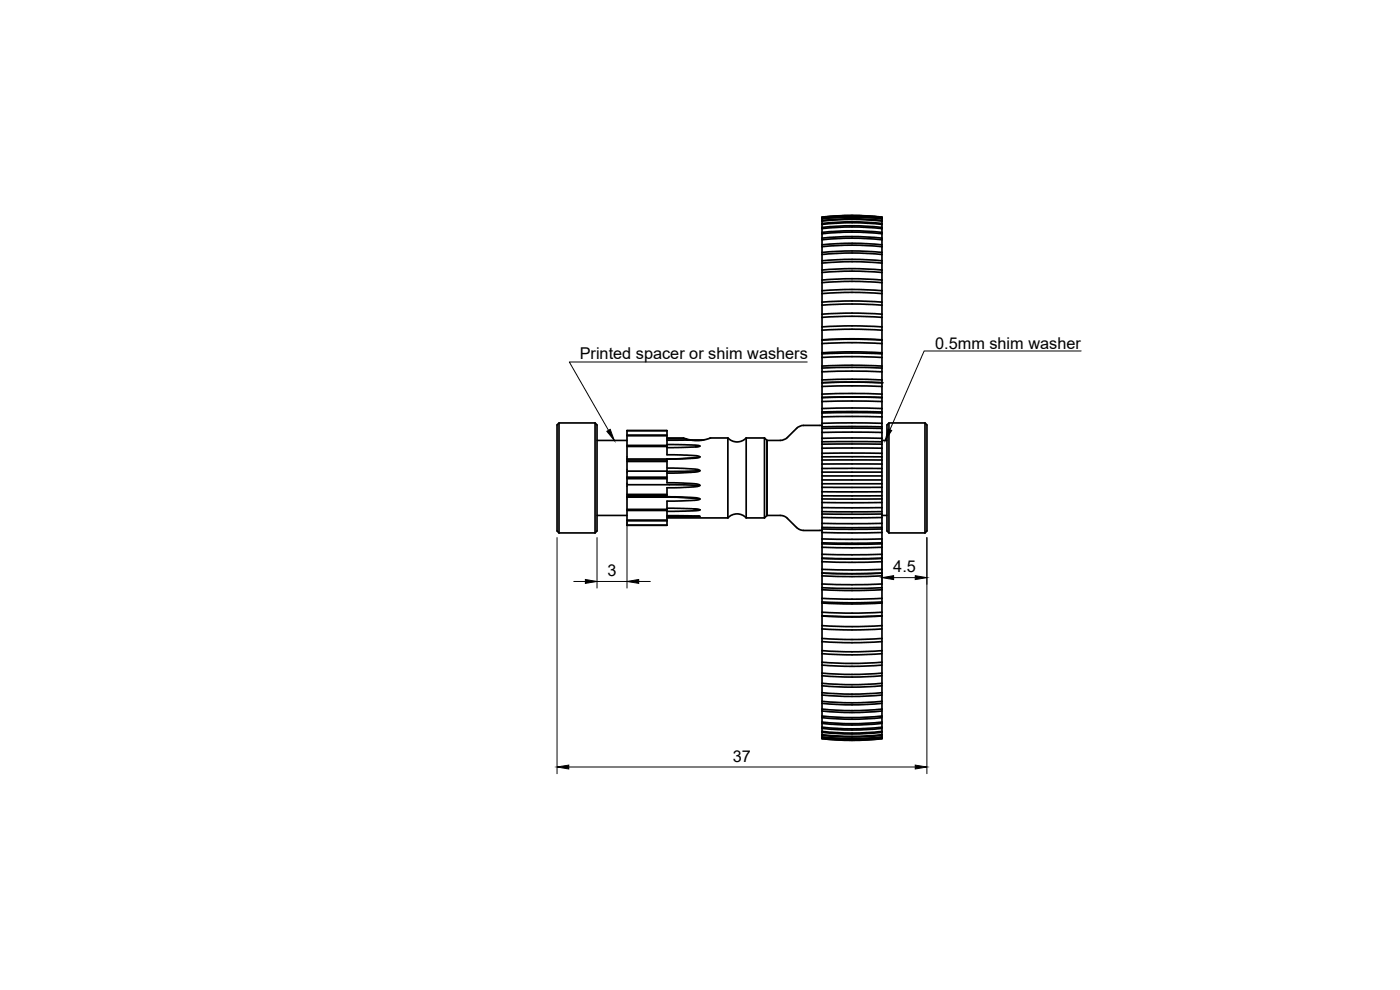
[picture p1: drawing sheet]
<svg xmlns="http://www.w3.org/2000/svg" width="420mm" height="297mm" viewBox="0 0 420 297" stroke-linecap="round" stroke-linejoin="round" font-family="sans-serif">
<defs><g id="words">
<g font-size="4.9">
<text x="174" y="107.6">Printed spacer or shim washers</text>
<text x="280.6" y="104.6">0.5mm shim washer</text>
<text x="182.3" y="172.9">3</text>
<text x="268.1" y="171.8">4.5</text>
<text x="220" y="228.6">37</text>
</g>
</g></defs>
<!-- layer: Visible -->
<g fill="none" stroke="#000" stroke-width=".51">
<path d="M246.7 65.7v-.6a78.8 78.8 0 0 1 18 0v.6M246.7 78.9v2.1M246.7 76.4v1.9M246.7 74v1.7M246.7 72v1.5M246.7 70.1v1.9M246.7 68.6v1.1M246.7 67.1v1.5M246.7 66.2v.9M246.7 65.7v.5M246.7 69.7v.4M246.7 73.5v.5"/>
<path d="M246.7 75.7v.7M246.7 78.3v.6M246.7 78.2a95 95 0 0 1 18 0M246.7 78.9a95 95 0 0 1 18 0M246.7 75.7a91.4 91.4 0 0 1 18 0M246.7 76.4a91.4 91.4 0 0 1 18 0M246.7 73.4a88.4 88.4 0 0 1 18 0M246.7 74a88.4 88.4 0 0 1 18 0M246.7 71.5a85.9 85.9 0 0 1 18 0M246.7 71.9a85.9 85.9 0 0 1 18 0M246.7 69.7a83.8 83.8 0 0 1 18 0M246.7 70.1a83.8 83.8 0 0 1 18 0"/>
<path d="M246.7 68.2a82.2 82.2 0 0 1 18 0M246.7 68.6a82.2 82.2 0 0 1 18 0M246.7 67.1a80.8 80.8 0 0 1 18 0M246.7 67.3a80.8 80.8 0 0 1 18 0M246.7 66.2a79.9 79.9 0 0 1 18 0M246.7 66.3a79.9 79.9 0 0 1 18 0M246.7 65.5a79.2 79.2 0 0 1 18 0M246.7 65.7a79.2 79.2 0 0 1 18 0M246.7 65.2a78.8 78.8 0 0 1 18 0M246.7 65.3a78.8 78.8 0 0 1 18 0M264.7 78.9v2.1M264.7 76.4v1.9"/>
<path d="M264.7 74v1.7M264.7 72v1.5M264.7 70.1v1.9M264.7 68.6v1.1M264.7 67.1v1.5M264.7 66.2v.9M264.7 65.7v.5M264.7 69.7v.4M264.7 73.5v.5M264.7 75.7v.7M264.7 78.3v.6M246.7 98.1v3.9"/>
<path d="M246.7 95.2v2.9M246.7 91.6v3.6M246.7 88.1v2.6M246.7 84v3.2M246.7 81.8v2.2M246.7 81v.8M246.7 87.2v.9M246.7 90.7v.9M246.7 98.1l9-.3 9 .3M246.7 99.1l9-.3 9 .3M246.7 94.3l9-.4 9 .4M246.7 95.2l9-.3 9 .3"/>
<path d="M246.7 90.6l9-.3 9 .3M246.7 91.6l9-.4 9 .4M246.7 87.2a110.4 110.4 0 0 1 18 0M246.7 88.1a110.4 110.4 0 0 1 18 0M246.7 84a104.3 104.3 0 0 1 18 0M246.7 84.8a104.3 104.3 0 0 1 18 0M246.7 81a99.2 99.2 0 0 1 18 0M246.7 81.8a99.2 99.2 0 0 1 18 0M264.7 98.1v3.9M264.7 95.2v2.9M264.7 91.6v3.6M264.7 88.1v2.6"/>
<path d="M264.7 84v3.2M264.7 81.8v2.2M264.7 81v.8M264.7 87.2v.9M264.7 90.7v.9M246.7 119.2v.1M246.7 111.6v6.7M246.7 105.8v4.1M246.7 103.1v2.7M246.7 119.2l6.7-.1 11.3 .1M246.7 102v1.1M246.7 109.9v1.7"/>
<path d="M246.7 118.3v.9M246.7 119.3v1.2M246.7 118.2l9-.1 9 .1M246.7 114l9-.2 9 .2M246.7 109.8l9-.2 9 .2M246.7 105.8l9-.2 9 .2M246.7 102l9-.4 9 .4M246.7 119.3l9-.1 9 .1M246.7 116l9-.2 9 .2M246.7 110.4l9-.2 9 .2M246.7 111.6l9-.3 9 .3M246.7 106.2l9-.3 9 .3"/>
<path d="M246.7 107.2l9-.2 9 .2M246.7 102l9-.2 9 .2M246.7 103.1l9-.3 9 .3M255.7 114.6l9 .2M255.7 114.6l-9 .2M264.7 119.2v.1M264.7 111.6v6.7M264.7 105.8v4.1M264.7 103.1v2.7M264.7 102v1.1M264.7 109.9v1.7M264.7 118.3v.9"/>
<path d="M264.7 119.3v1.2M167.8 126.9v33M178.6 126.9a2.47 2.47 0 0 1 .6 2.5v28a2.47 2.47 0 0 1-.6 2.5M178.6 126.9v33M178.6 126.9h-10.8a2.47 2.47 0 0 0-.6 2.5v28a2.47 2.47 0 0 0 .6 2.5M179.2 132.2h9M188.2 133.6h12v2.8l8.2 .3 1.6 .4-.3 .2-1.4 .2-8.1 .3v2.6l8.4 .3 1.1 .3 .4 .3-1.7 .4-8.2 .3v2.9l8.1 .2 1.4 .3 .4 .3-1.7 .4-8.2 .3v2.4M188.2 137.7v5.5M188.2 130.8h12M188.2 130.5h12M188.2 134h12M188.2 138.5h12"/>
<path d="M188.2 138h12M188.2 137.7h12.7M200.2 132.1l9.5 .1 3.5-.8h5.2v24h-18.2M200.2 131.4h4.9l.9 .3 .3 .3M200.2 131.7h5.8l1.1 .3M200.2 134.3l8.3-.2 1.6-.2-1.5-.4-8.4-.1v-4.2h-12v8.5M206.2 132h5M210.1 137.1l-9.2 .6M210.1 133.8l-1.3 .3M223.9 131.4v24M223.9 131.4h5.5M224 131.4a3.8 3.8 0 0 1-5.6 0"/>
<path d="M229.4 131.4v24M229.4 131.4l.8 .8M230.2 132.2v22.5M241.2 127.6l-1.8 .6-3.1 3.1-1.2 .7-4.9 .2M246.7 139.2v1.4M246.7 137.1v.9M246.7 134.5v1.5M246.7 132.6v.7M246.7 129.8v1.7M246.7 128.1v1.7M246.7 125.1v1.9M246.7 122.6v1.3"/>
<path d="M246.7 120.5v2.1M246.7 123.9v1.2M246.7 127v1.1M246.7 131.5v1.1M246.7 133.3v1.2M246.7 136v1.1M246.7 138v1.2M246.7 137.1h18M246.7 136h18M246.7 132.6h18M246.7 131.5h18M246.7 128.1h18"/>
<path d="M246.7 127h18M246.7 123.6h18M246.7 122.6l9-.2 9 .2M246.7 138h18M246.7 139.2h18M246.7 133.3h18M246.7 134.5h18M246.7 128.5h18M246.7 129.7h18M246.7 123.9h18M246.7 125.1h18M246.7 120.5l9-.2 9 .2"/>
<path d="M246.7 127.6h-5.5M264.7 137.1v.9M264.7 139.2v1.4M264.7 132.6v.7M264.7 134.5v1.5M264.7 128.1v1.7M264.7 129.8v1.7M264.7 122.6v1.3M264.7 125.1v1.9M264.7 120.5v2.1M264.7 132.2h1.5M264.7 123.9v1.2"/>
<path d="M264.7 127v1.1M264.7 131.5v1.1M264.7 133.3v1.2M264.7 136v1.1M264.7 138v1.2M266.8 126.9v33M277.6 126.9a2.47 2.47 0 0 1 .6 2.5v28a2.47 2.47 0 0 1-.6 2.5M277.6 126.9v33M277.6 126.9h-10.8a2.47 2.47 0 0 0-.6 2.5v28a2.47 2.47 0 0 0 .6 2.5M167.8 159.9h10.8M179.2 154.7h9M188.2 148.8h12v.3h-12z"/>
<path d="M188.2 149.1v8.5h12v-1.3M188.2 143.2v5.6M188.2 149.2h14.6l7.3 .6M188.2 145.4l21.9 .2M188.2 143.6h12M188.2 143.2h12M188.2 141.4h12M188.2 148.3h12M188.2 152.8h12M188.2 156.3h12M188.2 156h12M188.2 157.6h12"/>
<path d="M200.2 149l8.1 .3 1.4 .2 .4 .3-1.7 .3-8.2 .3v2.8h-12M200.2 152.5l8.3 .2 1.6 .3-1.5 .3-8.4 .1v2.9M200.2 154.7l9.9 .2-9.9 .2M200.2 141.4v.4M200.2 140.9v.5M208.2 152.7l1.9 .3M209.7 154.8l.4 .1M210.1 141.2l-9.9 .3M223.9 155.4h5.5M224 155.4a3.8 3.8 0 0 0-5.6 0M230.2 154.7l4.9 .1 1.2 .7 3.1 3.1 1.8 .5M230.2 154.7l-.8 .7"/>
<path d="M241.2 159.2h5.5M246.7 140.6v1.1h18v-1.1M246.7 158.7v3M246.7 158.2v.5M246.7 155.3v1.7M246.7 153.5v.7M246.7 150.8v1.5M246.7 148.8v.9M246.7 146.2v1.4M246.7 141.7v1.1h18v-1.1M246.7 142.8v1.2M246.7 147.6v1.2"/>
<path d="M246.7 149.7v1.1M246.7 152.3v1.2M246.7 154.2v1.1M246.7 157v1.2M246.7 140.6h18M246.7 159.8h18M246.7 158.7h18M246.7 155.3h18M246.7 154.2h18M246.7 150.8h18M246.7 149.7h18M246.7 146.2h18"/>
<path d="M246.7 158.2h18M246.7 157h18M246.7 153.5h18M246.7 152.3h18M246.7 148.8h18M246.7 147.5h18M264.7 145.1h-18v1.1M264.7 142.8v1.2h-18v1.1M264.7 144v1.1M264.7 146.2v1.4M264.7 147.6v2.1M264.7 150.8v1.5"/>
<path d="M264.7 152.3v1.9M264.7 155.3v1.7M264.7 157v1.7M264.7 158.7v3M264.7 154.7h1.5M264.7 145.1v1.1M264.7 149.7v1.1M264.7 154.2v1.1M266.8 159.9h10.8M246.7 176.9v2.6M246.7 172.8v4.1M246.7 168.5v2.3"/>
<path d="M246.7 167.5v.1M246.7 163.2v3.1M246.7 162.9v.3M246.7 167.6l6.7 .1 11.3-.1M246.7 161.7v1.2M246.7 166.3v1.2M246.7 167.6v.9M246.7 170.8v2M246.7 179.5v1.5M246.7 176.9l9 .3 9-.3M246.7 172.8l9 .2 9-.2M246.7 168.5l9 .2 9-.2"/>
<path d="M246.7 164.2l9 .2 9-.2M246.7 163.2h18M246.7 179.5l9 .3 9-.3M246.7 176.3l9 .3 9-.3M246.7 175.2l9 .2 9-.2M246.7 171.9l9 .2 9-.1-11.3 .2zM246.7 170.8l9 .2 9-.2M246.7 167.5l9 .1 9-.1M246.7 166.3l9 .2 9-.2M246.7 162.9h18M246.7 161.7h18M264.7 161.7v1.5"/>
<path d="M264.7 163.2v3.1M264.7 166.3v1.3M264.7 168.5v2.3M264.7 170.8v1.2M264.7 172.8v4.1M264.7 176.9v2.6M264.7 167.6v.9M264.7 172v.8M264.7 179.5v1.5M246.7 199.6v2.4M246.7 196.1v3.5M246.7 192.5v2.7"/>
<path d="M246.7 188.7v2.9M246.7 181v6.7M246.7 187.7v1M246.7 191.6v.9M246.7 195.2v.9M246.7 184.8l9 .3 9-.3M246.7 180.9l9 .3 9-.3M246.7 199.6a110.4 110.4 0 0 0 18 0M246.7 198.7a110.4 110.4 0 0 0 18 0M246.7 196.1l9 .4 9-.4M246.7 195.2l9 .4 9-.4M246.7 192.5l9 .3 9-.3"/>
<path d="M246.7 191.6l9 .3 9-.3M246.7 188.7l9 .3 9-.3M246.7 187.7l9 .3 9-.3M246.7 184.7l9 .3 9-.3M246.7 183.7l9 .3 9-.3M246.7 180.6l9 .3 9-.3M264.7 181v6.7M264.7 187.7v3.9M264.7 191.6v3.6M264.7 195.2v6.8M246.7 219.7v.7M246.7 218.6v.9"/>
<path d="M246.7 217.1v1.1M246.7 215.3v1.4M246.7 213.3v2M246.7 211.1v1.7M246.7 208.5v1.9M246.7 205v2.9M246.7 202v3M246.7 207.9v.6M246.7 210.4v.7M246.7 212.8v.5M246.7 216.7v.4M246.7 218.2v.4"/>
<path d="M246.7 219.5v.2M246.7 219.7a80.8 80.8 0 0 0 18 0M246.7 219.4a80.8 80.8 0 0 0 18 0M246.7 218.5a82.2 82.2 0 0 0 18 0M246.7 218.2a82.2 82.2 0 0 0 18 0M246.7 217.1a83.8 83.8 0 0 0 18 0M246.7 216.6a83.8 83.8 0 0 0 18 0M246.7 215.3a85.9 85.9 0 0 0 18 0M246.7 214.8a85.9 85.9 0 0 0 18 0M246.7 213.3a88.4 88.4 0 0 0 18 0M246.7 212.8a88.4 88.4 0 0 0 18 0M246.7 211a91.4 91.4 0 0 0 18 0"/>
<path d="M246.7 210.4a91.4 91.4 0 0 0 18 0M246.7 208.5a95 95 0 0 0 18 0M246.7 207.8a95 95 0 0 0 18 0M246.7 205.8a99.2 99.2 0 0 0 18 0M246.7 205a99.2 99.2 0 0 0 18 0M246.7 202.8a104.3 104.3 0 0 0 18 0M246.7 202a104.3 104.3 0 0 0 18 0M264.7 202v3M264.7 205v2.9M264.7 207.9v2.5M264.7 210.4v2.4M264.7 212.8v3.9"/>
<path d="M264.7 216.7v1.5M264.7 218.2v1.3M264.7 219.5v.9M246.7 221.1v.5a78.8 78.8 0 0 0 18 0v-.1M246.7 220.6v.5M246.7 220.4v.2M246.7 221.6a78.8 78.8 0 0 0 18 0M246.7 221.5a78.8 78.8 0 0 0 18 0M246.7 221.3a79.2 79.2 0 0 0 18 0M246.7 221.1a79.2 79.2 0 0 0 18 0M246.7 220.6a79.9 79.9 0 0 0 18 0M246.7 220.4a79.9 79.9 0 0 0 18 0"/>
<path d="M264.7 220.4v.7M264.7 221.1v.4"/>
</g>
<g fill="#000">
<circle cx="246.7" cy="114.8" r=".25"/>
<circle cx="264.7" cy="114.8" r=".25"/>
<circle cx="246.7" cy="172" r=".25"/>
</g>
<!-- layer: Dimensions -->
<path d="M188.2 156.6v19.9M167.2 161.3v70.8M172.2 174.5h3.5M179.2 161.3v15.2M179.2 174.5h9M191.7 174.5h3.5M264.7 161.8v13.5M268.2 173.3h6.5M278.2 161.3v70.8M170.7 230.1h104" fill="none" stroke="#000" stroke-width=".3"/>
<path d="M175.7 173.9l3.5 .6-3.5 .5zM188.2 174.5l3.5-.6v1.1zM264.7 173.3l3.5-.6v1.2zM274.7 172.7l3.5 .6-3.5 .6zM167.2 230.1l3.5-.5v1.1zM274.7 229.6l3.5 .5-3.5 .6z" fill="#000" stroke="#000" stroke-width=".3"/>
<!-- layer: Annotations -->
<path d="M182.1 129.4l1-.6 1.3 3.4zM266.5 128.7l1.1 .5-1.9 3z" fill="#000" stroke="#000" stroke-width=".3"/>
<path d="M242.3 108.6h-71.4l11.7 20.5M324.5 105.3h-47.2l-10.2 23.6" fill="none" stroke="#000" stroke-width=".3"/>
<use href="#words"/>
</svg>
